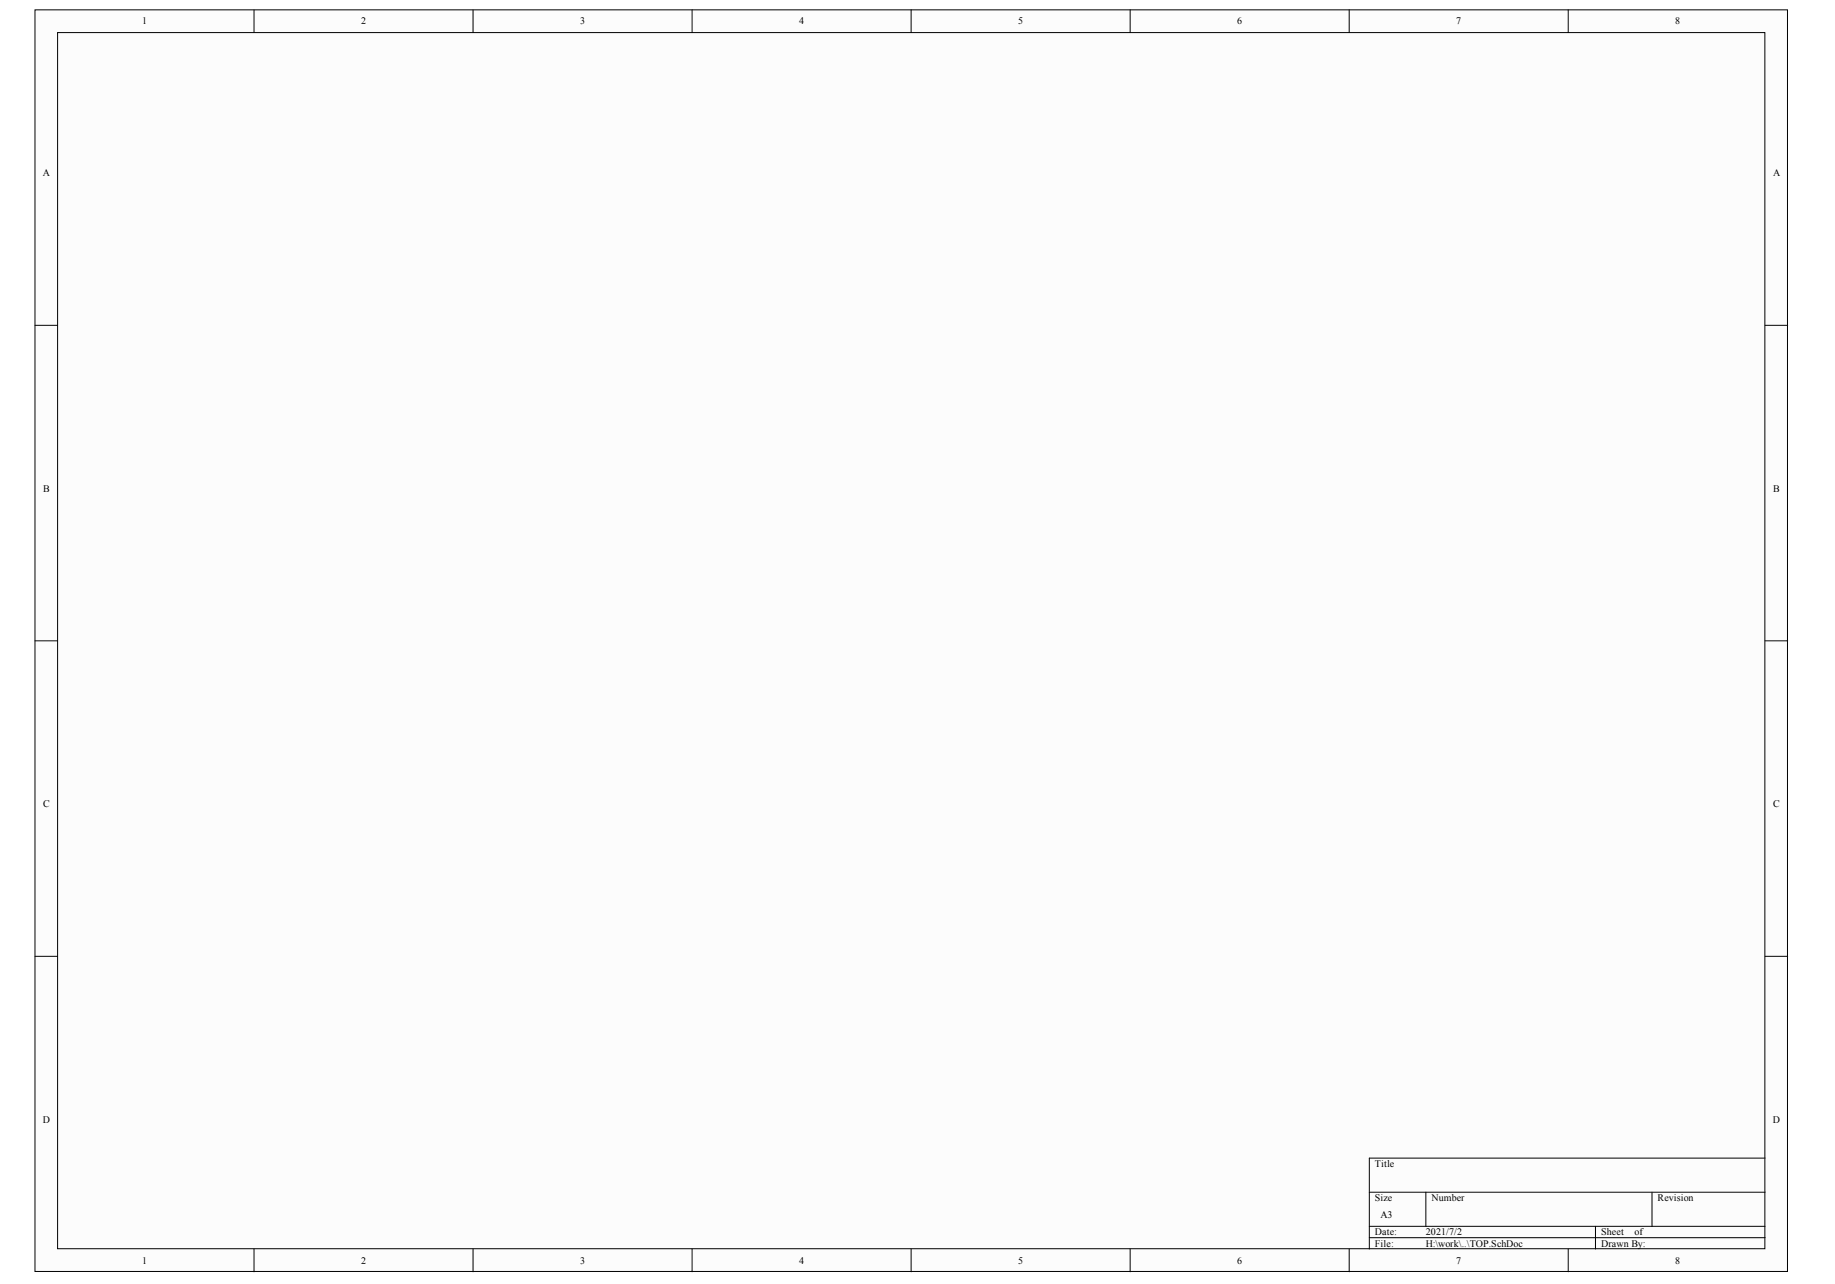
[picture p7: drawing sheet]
<svg xmlns="http://www.w3.org/2000/svg" width="289mm" height="202mm" viewBox="0 0 289 202" stroke-linecap="round" stroke-linejoin="round" font-family="sans-serif">
<defs><g id="words">
<g font-size="1.6">
<text x="22.4" y="3.8">1</text>
<text x="56.9" y="3.8">2</text>
<text x="91.3" y="3.8">3</text>
<text x="125.8" y="3.8">4</text>
<text x="160.3" y="3.8">5</text>
<text x="194.8" y="3.8">6</text>
<text x="229.3" y="3.8">7</text>
<text x="263.8" y="3.8">8</text>
<text x="6.8" y="27.8">A</text>
<text x="279.2" y="27.8">A</text>
<text x="6.8" y="77.4">B</text>
<text x="279.2" y="77.4">B</text>
<text x="6.8" y="127.1">C</text>
<text x="279.2" y="127.1">C</text>
<text x="6.7" y="176.8">D</text>
<text x="279.1" y="176.8">D</text>
<text x="216.5" y="183.7">Title</text>
<text x="216.5" y="189.1">Size</text>
<text x="217.4" y="191.8">A3</text>
<text x="225.4" y="189.1">Number</text>
<text x="261" y="189.1">Revision</text>
<text x="216.5" y="194.5">Date:</text>
<text x="216.5" y="196.3">File:</text>
<text x="224.5" y="194.5">2021/7/2</text>
<text x="224.5" y="196.3">H:\work\..\TOP.SchDoc</text>
<text x="252.1" y="194.5">Sheet</text>
<text x="252.1" y="196.3">Drawn By:</text>
<text x="257.4" y="194.5">of</text>
<text x="22.4" y="198.9">1</text>
<text x="56.9" y="198.9">2</text>
<text x="91.3" y="198.9">3</text>
<text x="125.8" y="198.9">4</text>
<text x="160.3" y="198.9">5</text>
<text x="194.8" y="198.9">6</text>
<text x="229.3" y="198.9">7</text>
<text x="263.8" y="198.9">8</text>
</g>
</g></defs>
<g fill="#fffcf8" stroke="#000" stroke-width=".16">
<path d="M5.5 1.6h275.9v198.6h-275.9z"/>
<path d="M9.1 5.1h268.8v191.5h-268.8z"/>
</g>
<g fill="none" stroke="#000" stroke-width=".16">
<path d="M40 1.6v3.5M74.5 1.6v3.5M109 1.6v3.5M143.5 1.6v3.5M177.9 1.6v3.5M212.4 1.6v3.5M246.9 1.6v3.5M5.5 51.2h3.6M277.9 51.2h3.6M5.5 100.9h3.6M277.9 100.9h3.6M5.5 150.6h3.6"/>
<path d="M277.9 150.6h3.6M40 196.6v3.6M74.5 196.6v3.6M109 196.6v3.6M143.5 196.6v3.6M177.9 196.6v3.6M212.4 196.6v3.6M215.6 187.7h62.3M215.6 193.1h62.3M215.6 194.9h62.3M224.5 187.7v5.4M246.9 196.6v3.6"/>
<path d="M251.2 193.1v3.5M260.1 187.7v5.4M277.9 182.3h-62.3v14.3"/>
</g>
<use href="#words"/>
</svg>
